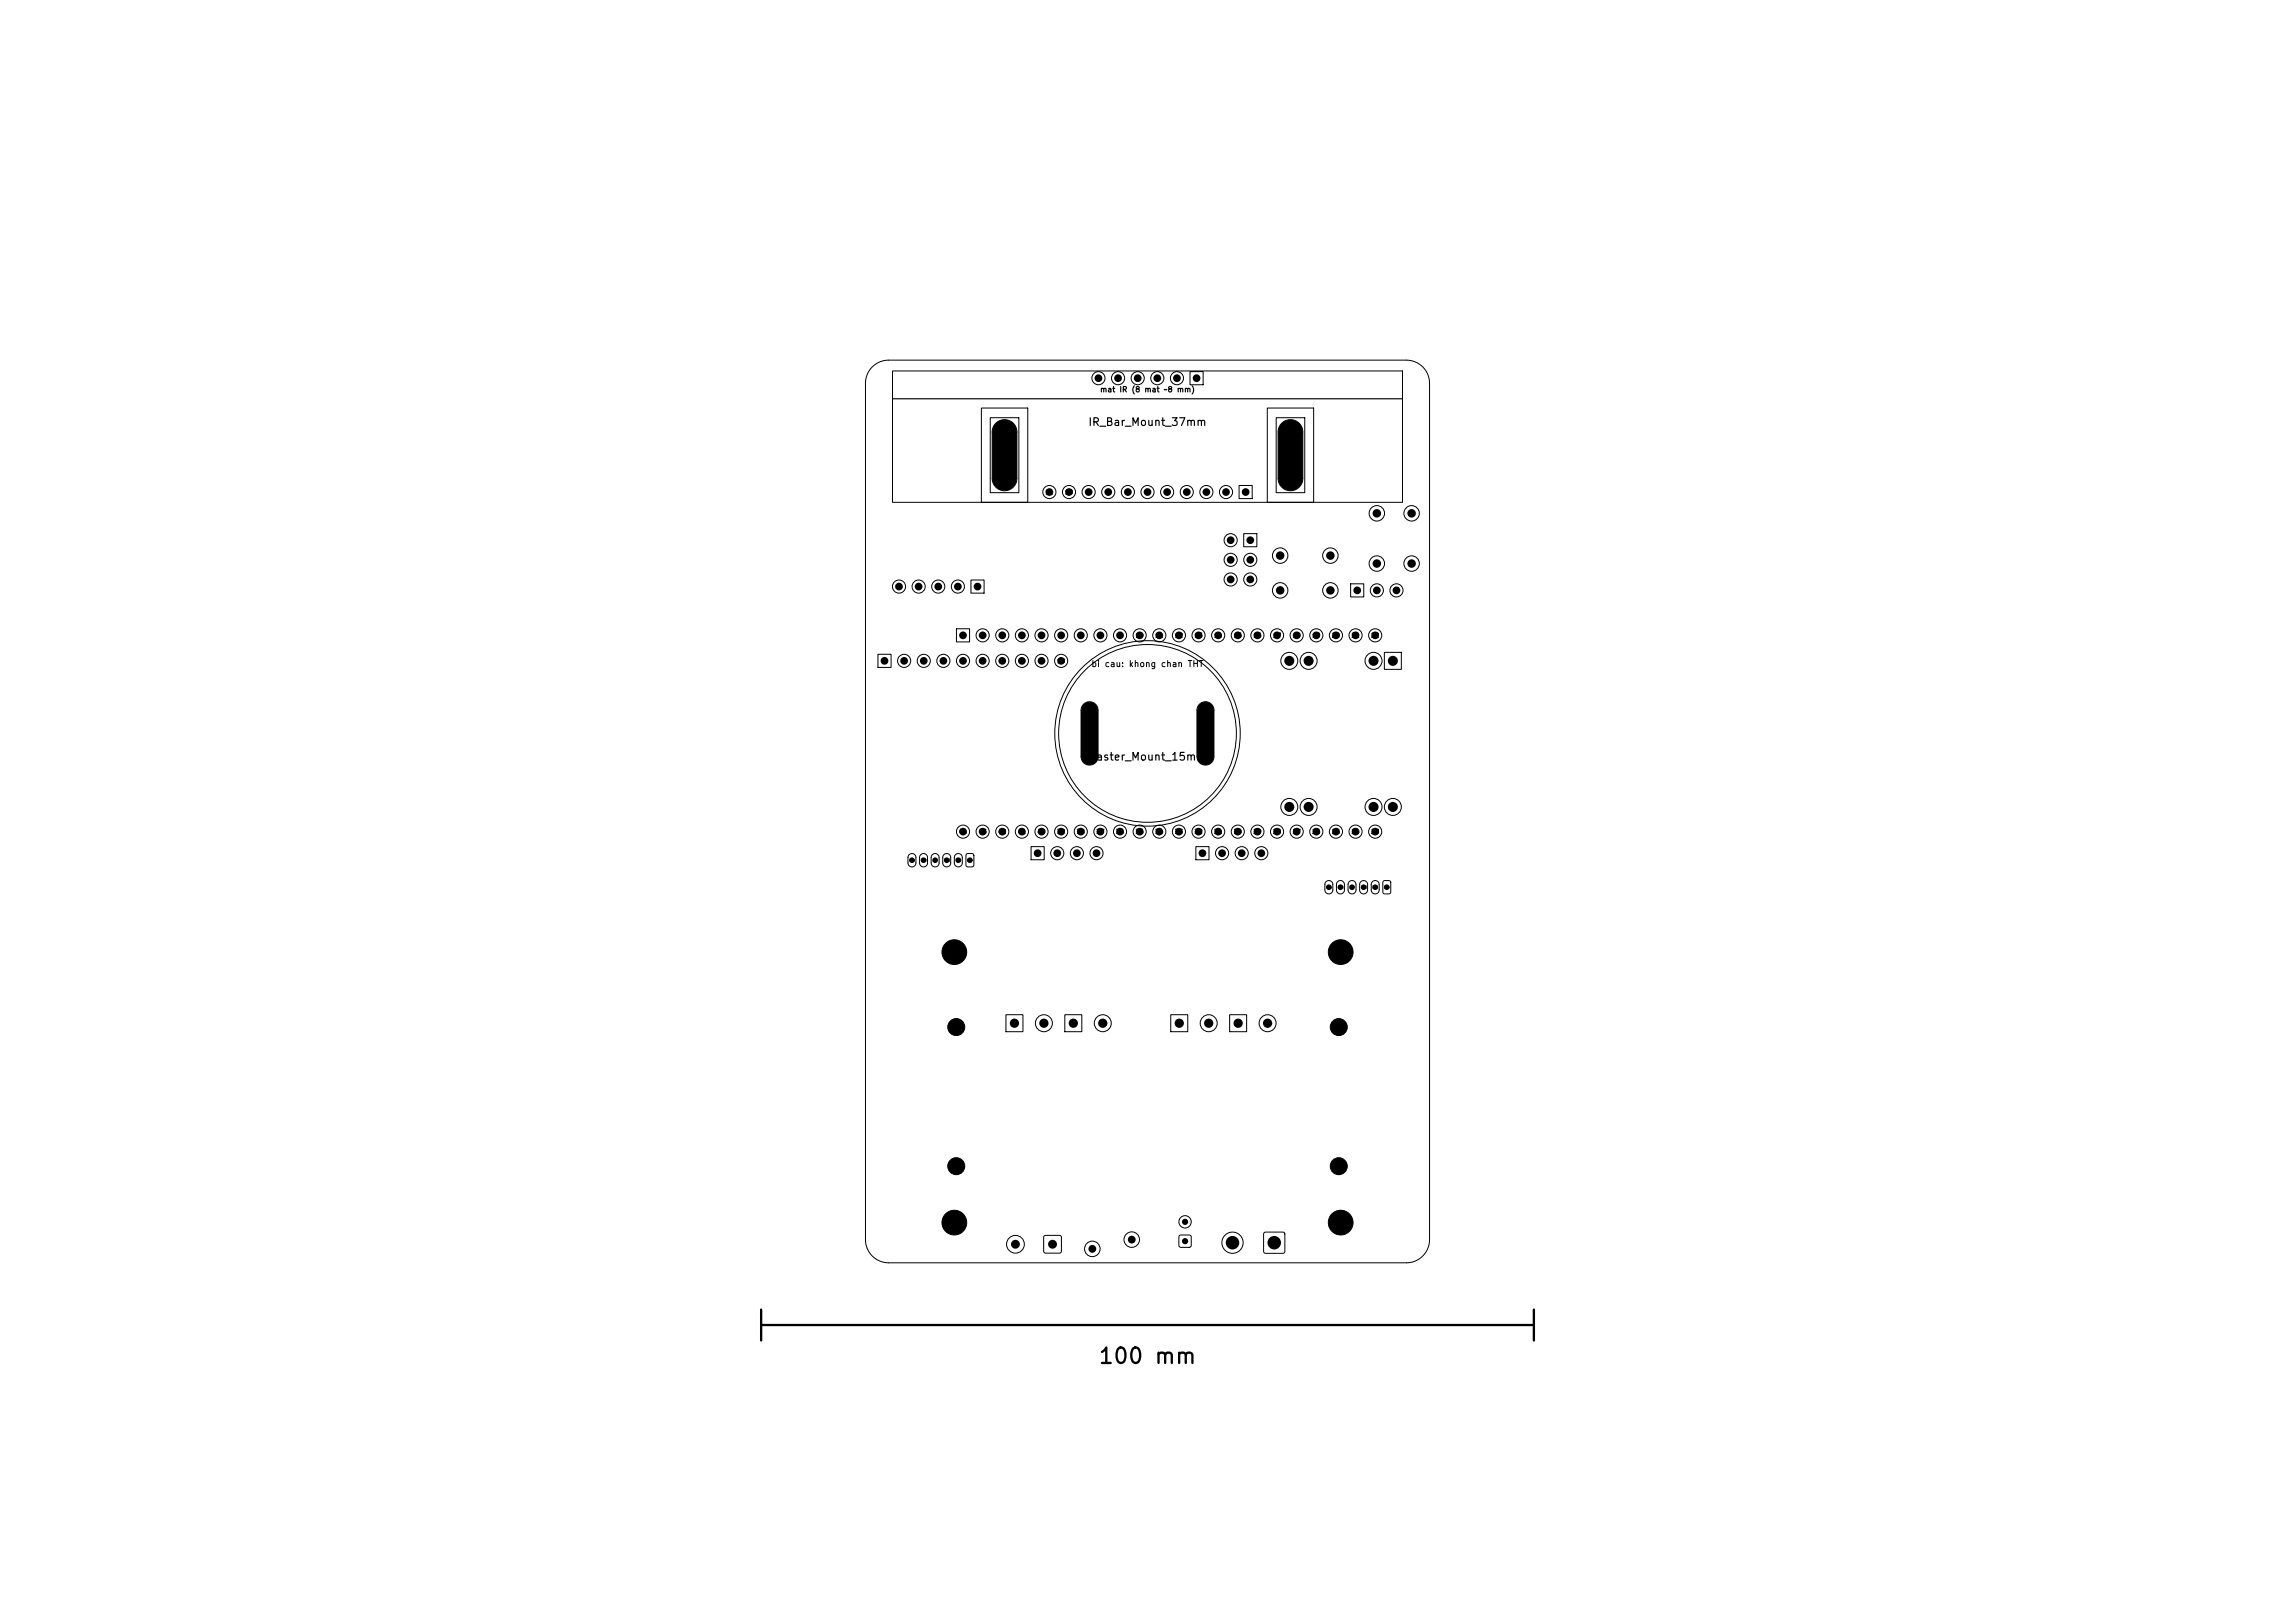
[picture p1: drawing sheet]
<svg xmlns="http://www.w3.org/2000/svg" width="297mm" height="210mm" viewBox="0 0 297 210" stroke-linecap="round" stroke-linejoin="round" font-family="sans-serif">
<defs><g id="words">
<text font-size="2" x="142" y="177">100 mm</text>
<g font-size="1">
<text x="140.8" y="55.4">IR_Bar_Mount_37mm</text>
<text x="140.8" y="98.7">Caster_Mount_15mm</text>
</g>
<g font-size=".9">
<text x="159" y="161.5">2</text>
<text x="164.4" y="161.5">1</text>
</g>
<g font-size=".8">
<text x="141.2" y="86.5">bi cau: khong chan THT</text>
<text x="131" y="161.6">2</text>
<text x="135.8" y="161.6">1</text>
</g>
<g font-size=".7">
<text x="142.3" y="50.9">mat IR (8 mat ~8 mm)</text>
<text x="177.8" y="66.9">1</text>
<text x="182.3" y="66.9">2</text>
<text x="165.3" y="76.9">1</text>
<text x="165.3" y="72.4">2</text>
<text x="171.8" y="76.9">1</text>
<text x="171.8" y="72.4">2</text>
<text x="177.8" y="73.4">1</text>
<text x="182.3" y="73.4">2</text>
<text x="166.4" y="86.1">2</text>
<text x="168.9" y="86.1">2</text>
<text x="177.3" y="86.1">1</text>
<text x="179.8" y="86.1">1</text>
<text x="166.4" y="105">4</text>
<text x="168.9" y="105">4</text>
<text x="177.3" y="105">3</text>
<text x="179.8" y="105">3</text>
<text x="130.9" y="133">5</text>
<text x="134.7" y="133">6</text>
<text x="138.5" y="133">7</text>
<text x="142.3" y="133">8</text>
<text x="152.2" y="133">5</text>
<text x="156" y="133">6</text>
<text x="159.8" y="133">7</text>
<text x="163.6" y="133">8</text>
<text x="146.1" y="160.9">1</text>
<text x="141" y="162.1">2</text>
</g>
<g font-size=".6">
<text x="141.8" y="49.4">6</text>
<text x="144.4" y="49.4">5</text>
<text x="146.9" y="49.4">4</text>
<text x="149.4" y="49.4">3</text>
<text x="152" y="49.4">2</text>
<text x="154.5" y="49.4">1</text>
<text x="135.2" y="64.1">11</text>
<text x="137.7" y="64.1">10</text>
<text x="140.6" y="64.1">9</text>
<text x="143.1" y="64.1">8</text>
<text x="145.6" y="64.1">7</text>
<text x="148.2" y="64.1">6</text>
<text x="150.7" y="64.1">5</text>
<text x="153.3" y="64.1">4</text>
<text x="155.8" y="64.1">3</text>
<text x="158.3" y="64.1">2</text>
<text x="160.9" y="64.1">1</text>
<text x="158.9" y="70.3">2</text>
<text x="161.5" y="70.3">1</text>
<text x="116" y="76.3">5</text>
<text x="118.6" y="76.3">4</text>
<text x="121.1" y="76.3">3</text>
<text x="123.6" y="76.3">2</text>
<text x="126.2" y="76.3">1</text>
<text x="158.9" y="72.9">4</text>
<text x="158.9" y="75.4">6</text>
<text x="161.5" y="72.9">3</text>
<text x="161.5" y="75.4">5</text>
<text x="175.3" y="76.8">1</text>
<text x="177.9" y="76.8">2</text>
<text x="180.4" y="76.8">3</text>
<text x="124.3" y="82.6">1</text>
<text x="126.8" y="82.6">2</text>
<text x="129.4" y="82.6">3</text>
<text x="131.9" y="82.6">4</text>
<text x="134.5" y="82.6">5</text>
<text x="137" y="82.6">6</text>
<text x="139.5" y="82.6">7</text>
<text x="142.1" y="82.6">8</text>
<text x="144.6" y="82.6">9</text>
<text x="146.9" y="82.6">10</text>
<text x="149.4" y="82.6">11</text>
<text x="152" y="82.6">12</text>
<text x="154.5" y="82.6">13</text>
<text x="157" y="82.6">14</text>
<text x="159.6" y="82.6">15</text>
<text x="162.1" y="82.6">16</text>
<text x="164.7" y="82.6">17</text>
<text x="167.2" y="82.6">18</text>
<text x="169.7" y="82.6">19</text>
<text x="172.3" y="82.6">20</text>
<text x="174.8" y="82.6">21</text>
<text x="177.4" y="82.6">22</text>
<text x="114.1" y="85.9">1</text>
<text x="116.7" y="85.9">2</text>
<text x="119.2" y="85.9">3</text>
<text x="121.8" y="85.9">4</text>
<text x="124.3" y="85.9">5</text>
<text x="126.8" y="85.9">6</text>
<text x="129.4" y="85.9">7</text>
<text x="131.9" y="85.9">8</text>
<text x="134.5" y="85.9">9</text>
<text x="136.7" y="85.9">10</text>
<text x="117.6" y="111" transform="rotate(90 117.6 111)">6</text>
<text x="119.1" y="111" transform="rotate(90 119.1 111)">5</text>
<text x="120.6" y="111" transform="rotate(90 120.6 111)">4</text>
<text x="122.1" y="111" transform="rotate(90 122.1 111)">3</text>
<text x="123.6" y="111" transform="rotate(90 123.6 111)">2</text>
<text x="124" y="108">44</text>
<text x="125.1" y="111" transform="rotate(90 125.1 111)">1</text>
<text x="126.6" y="108">43</text>
<text x="129.1" y="108">42</text>
<text x="131.6" y="108">41</text>
<text x="134" y="110.8">1</text>
<text x="134.2" y="108">40</text>
<text x="136.5" y="110.8">2</text>
<text x="136.7" y="108">39</text>
<text x="139" y="110.8">3</text>
<text x="139.3" y="108">38</text>
<text x="141.6" y="110.8">4</text>
<text x="141.8" y="108">37</text>
<text x="144.3" y="108">36</text>
<text x="146.9" y="108">35</text>
<text x="149.4" y="108">34</text>
<text x="152" y="108">33</text>
<text x="154.5" y="108">32</text>
<text x="155.3" y="110.8">1</text>
<text x="157" y="108">31</text>
<text x="157.8" y="110.8">2</text>
<text x="159.6" y="108">30</text>
<text x="160.4" y="110.8">3</text>
<text x="162.1" y="108">29</text>
<text x="162.9" y="110.8">4</text>
<text x="164.7" y="108">28</text>
<text x="167.2" y="108">27</text>
<text x="169.7" y="108">26</text>
<text x="172.3" y="108">25</text>
<text x="174.8" y="108">24</text>
<text x="177.4" y="108">23</text>
<text x="171.5" y="114.5" transform="rotate(90 171.5 114.5)">6</text>
<text x="173" y="114.5" transform="rotate(90 173 114.5)">5</text>
<text x="174.5" y="114.5" transform="rotate(90 174.5 114.5)">4</text>
<text x="176" y="114.5" transform="rotate(90 176 114.5)">3</text>
<text x="177.5" y="114.5" transform="rotate(90 177.5 114.5)">2</text>
<text x="179" y="114.5" transform="rotate(90 179 114.5)">1</text>
</g>
<g font-size=".5">
<text x="153.1" y="161">1</text>
<text x="153.1" y="158.5">2</text>
</g>
</g></defs>
<g fill="none" stroke="#000" stroke-width=".13">
<path d="M112.9 47.5a3 3 0 0 1 2.1-.9h67a3 3 0 0 1 3 3v110.8a3 3 0 0 1-3 3h-67a3 3 0 0 1-3-3v-110.8a3 3 0 0 1 .9-2.1zM115.5 48h66v17h-66zM127 52.8h6v12.2h-6zM128.2 54h3.7v9.7h-3.7zM128.9 54.8a1.6 1.6 0 0 1 1.7-.4 1.6 1.6 0 0 1 1 1.5v6a1.6 1.6 0 0 1-1.6 1.6 1.6 1.6 0 0 1-1.6-1.6v-6.1l.2-.6zM154 48.1h1.7v1.7h-1.7zM164 52.8h6v12.2h-6zM165.2 54h3.7v9.7h-3.7zM165.9 54.8a1.6 1.6 0 0 1 1.7-.4 1.6 1.6 0 0 1 1 1.5v6a1.6 1.6 0 0 1-1.6 1.6 1.6 1.6 0 0 1-1.6-1.6v-6.1l.2-.6zM125.7 75h1.7v1.7h-1.7zM160.4 62.8h1.7v1.7h-1.7zM161 69h1.7v1.7h-1.7z"/>
<path d="M174.8 75.5h1.7v1.7h-1.7zM113.6 84.7h1.7v1.7h-1.7zM123.8 81.4h1.7v1.7h-1.7zM140.2 91.1a1.1 1.1 0 0 1 1.2-.2 1.1 1.1 0 0 1 .7 1v6a1.1 1.1 0 0 1-1.1 1.1 1.1 1.1 0 0 1-1.1-1.1v-6.1l.1-.4zM155.2 91.1a1.1 1.1 0 0 1 1.2-.2 1.1 1.1 0 0 1 .7 1v6a1.1 1.1 0 0 1-1.1 1.1 1.1 1.1 0 0 1-1.1-1.1v-6.1l.1-.4zM179.2 84.4h2.2v2.2h-2.2zM117.7 110.6a.51 .51 0 0 1 .5-.1 .51 .51 0 0 1 .3 .5v.7a.51 .51 0 0 1-.5 .5 .51 .51 0 0 1-.5-.5v-.8zM119.2 110.6a.51 .51 0 0 1 .5-.1 .51 .51 0 0 1 .3 .5v.7a.51 .51 0 0 1-.5 .5 .51 .51 0 0 1-.5-.5v-.8zM120.7 110.6a.51 .51 0 0 1 .5-.1 .51 .51 0 0 1 .3 .5v.7a.51 .51 0 0 1-.5 .5 .51 .51 0 0 1-.5-.5v-.8zM122.2 110.6a.51 .51 0 0 1 .5-.1 .51 .51 0 0 1 .3 .5v.7a.51 .51 0 0 1-.5 .5 .51 .51 0 0 1-.5-.5v-.8zM123.7 110.6a.51 .51 0 0 1 .5-.1 .51 .51 0 0 1 .3 .5v.7a.51 .51 0 0 1-.5 .5 .51 .51 0 0 1-.5-.5v-.8zM125.1 110.5l.7-.1 .2 .2v1.3l-.1 .3h-.6l-.3-.2v-1.3z"/>
<path d="M133.4 109.5h1.7v1.7h-1.7zM154.8 109.5h1.7v1.7h-1.7zM171.6 114.1a.52 .52 0 0 1 .6-.1 .52 .52 0 0 1 .3 .5v.7a.51 .51 0 0 1-.5 .5 .51 .51 0 0 1-.5-.5v-.8zM173.1 114.1a.52 .52 0 0 1 .6-.1 .52 .52 0 0 1 .3 .5v.7a.51 .51 0 0 1-.5 .5 .51 .51 0 0 1-.5-.5v-.8zM174.6 114.1a.52 .52 0 0 1 .6-.1 .52 .52 0 0 1 .3 .5v.7a.51 .51 0 0 1-.5 .5 .51 .51 0 0 1-.5-.5v-.8zM176.1 114.1a.52 .52 0 0 1 .6-.1 .52 .52 0 0 1 .3 .5v.7a.51 .51 0 0 1-.5 .5 .51 .51 0 0 1-.5-.5v-.8zM177.6 114.1a.52 .52 0 0 1 .6-.1 .52 .52 0 0 1 .3 .5v.7a.51 .51 0 0 1-.5 .5 .51 .51 0 0 1-.5-.5v-.8zM179 114l.7-.1 .3 .2v1.3l-.2 .2-.6 .1-.2-.2v-1.3zM130.2 131.3h2.2v2.2h-2.2zM137.8 131.3h2.2v2.2h-2.2zM151.5 131.3h2.2v2.2h-2.2zM159.1 131.3h2.2v2.2h-2.2z"/>
<path d="M135.1 159.9h.2h1.8h.2l.1 .2v1.8l-.1 .2-.2 .1h-1.8l-.2-.1v-.2v-1.8zM152.6 159.9l.2-.1 1.3 .1 .1 .1-.1 1.3-.2 .1-1.3-.1v-.1zM163.6 159.5l.2-.1h2.2l.2 .1 .1 .2v2.2l-.1 .2-.2 .1h-2.2l-.2-.1-.1-.2v-2.2z"/>
<circle cx="142.2" cy="48.9" r=".85"/>
<circle cx="144.7" cy="48.9" r=".85"/>
<circle cx="147.2" cy="48.9" r=".85"/>
<circle cx="149.8" cy="48.9" r=".85"/>
<circle cx="152.3" cy="48.9" r=".85"/>
<circle cx="116.3" cy="75.9" r=".85"/>
<circle cx="118.9" cy="75.9" r=".85"/>
<circle cx="121.4" cy="75.9" r=".85"/>
<circle cx="124" cy="75.9" r=".85"/>
<circle cx="135.8" cy="63.7" r=".85"/>
<circle cx="138.3" cy="63.7" r=".85"/>
<circle cx="140.9" cy="63.7" r=".85"/>
<circle cx="143.4" cy="63.7" r=".85"/>
<circle cx="146" cy="63.7" r=".85"/>
<circle cx="148.5" cy="63.7" r=".85"/>
<circle cx="151" cy="63.7" r=".85"/>
<circle cx="153.6" cy="63.7" r=".85"/>
<circle cx="156.1" cy="63.7" r=".85"/>
<circle cx="158.7" cy="63.7" r=".85"/>
<circle cx="159.3" cy="69.9" r=".85"/>
<circle cx="159.3" cy="75" r=".85"/>
<circle cx="159.3" cy="72.4" r=".85"/>
<circle cx="161.8" cy="75" r=".85"/>
<circle cx="161.8" cy="72.4" r=".85"/>
<circle cx="165.7" cy="76.4" r="1"/>
<circle cx="165.7" cy="71.9" r="1"/>
<circle cx="172.2" cy="76.4" r="1"/>
<circle cx="172.2" cy="71.9" r="1"/>
<circle cx="178.2" cy="76.4" r=".85"/>
<circle cx="178.2" cy="66.4" r="1"/>
<circle cx="178.2" cy="72.9" r="1"/>
<circle cx="180.7" cy="76.4" r=".85"/>
<circle cx="182.7" cy="66.4" r="1"/>
<circle cx="182.7" cy="72.9" r="1"/>
<circle cx="117" cy="85.5" r=".85"/>
<circle cx="119.5" cy="85.5" r=".85"/>
<circle cx="122.1" cy="85.5" r=".85"/>
<circle cx="124.6" cy="85.5" r=".85"/>
<circle cx="127.2" cy="85.5" r=".85"/>
<circle cx="127.2" cy="82.2" r=".85"/>
<circle cx="129.7" cy="85.5" r=".85"/>
<circle cx="129.7" cy="82.2" r=".85"/>
<circle cx="132.2" cy="85.5" r=".85"/>
<circle cx="132.2" cy="82.2" r=".85"/>
<circle cx="134.8" cy="85.5" r=".85"/>
<circle cx="134.8" cy="82.2" r=".85"/>
<circle cx="137.3" cy="85.5" r=".85"/>
<circle cx="137.3" cy="82.2" r=".85"/>
<circle cx="139.9" cy="82.2" r=".85"/>
<circle cx="142.4" cy="82.2" r=".85"/>
<circle cx="144.9" cy="82.2" r=".85"/>
<circle cx="147.5" cy="82.2" r=".85"/>
<circle cx="148.5" cy="94.9" r="12"/>
<circle cx="148.5" cy="94.9" r="11.5"/>
<circle cx="150" cy="82.2" r=".85"/>
<circle cx="152.6" cy="82.2" r=".85"/>
<circle cx="155.1" cy="82.2" r=".85"/>
<circle cx="157.6" cy="82.2" r=".85"/>
<circle cx="160.2" cy="82.2" r=".85"/>
<circle cx="162.7" cy="82.2" r=".85"/>
<circle cx="165.3" cy="82.2" r=".85"/>
<circle cx="166.9" cy="85.5" r="1.1"/>
<circle cx="167.8" cy="82.2" r=".85"/>
<circle cx="169.4" cy="85.5" r="1.1"/>
<circle cx="170.3" cy="82.2" r=".85"/>
<circle cx="172.9" cy="82.2" r=".85"/>
<circle cx="175.4" cy="82.2" r=".85"/>
<circle cx="177.8" cy="85.5" r="1.1"/>
<circle cx="178" cy="82.2" r=".85"/>
<circle cx="124.6" cy="107.6" r=".85"/>
<circle cx="127.2" cy="107.6" r=".85"/>
<circle cx="129.7" cy="107.6" r=".85"/>
<circle cx="132.2" cy="107.6" r=".85"/>
<circle cx="134.8" cy="107.6" r=".85"/>
<circle cx="136.8" cy="110.4" r=".85"/>
<circle cx="137.3" cy="107.6" r=".85"/>
<circle cx="139.4" cy="110.4" r=".85"/>
<circle cx="139.9" cy="107.6" r=".85"/>
<circle cx="141.9" cy="110.4" r=".85"/>
<circle cx="142.4" cy="107.6" r=".85"/>
<circle cx="144.9" cy="107.6" r=".85"/>
<circle cx="147.5" cy="107.6" r=".85"/>
<circle cx="150" cy="107.6" r=".85"/>
<circle cx="152.6" cy="107.6" r=".85"/>
<circle cx="155.1" cy="107.6" r=".85"/>
<circle cx="157.6" cy="107.6" r=".85"/>
<circle cx="158.2" cy="110.4" r=".85"/>
<circle cx="160.2" cy="107.6" r=".85"/>
<circle cx="160.7" cy="110.4" r=".85"/>
<circle cx="162.7" cy="107.6" r=".85"/>
<circle cx="163.2" cy="110.4" r=".85"/>
<circle cx="165.3" cy="107.6" r=".85"/>
<circle cx="166.9" cy="104.4" r="1.1"/>
<circle cx="167.8" cy="107.6" r=".85"/>
<circle cx="169.4" cy="104.4" r="1.1"/>
<circle cx="170.3" cy="107.6" r=".85"/>
<circle cx="172.9" cy="107.6" r=".85"/>
<circle cx="175.4" cy="107.6" r=".85"/>
<circle cx="177.8" cy="104.4" r="1.1"/>
<circle cx="178" cy="107.6" r=".85"/>
<circle cx="180.3" cy="104.4" r="1.1"/>
<circle cx="123.5" cy="123.2" r="1.6"/>
<circle cx="123.8" cy="132.9" r="1.1"/>
<circle cx="135.1" cy="132.4" r="1.1"/>
<circle cx="142.7" cy="132.4" r="1.1"/>
<circle cx="156.4" cy="132.4" r="1.1"/>
<circle cx="164" cy="132.4" r="1.1"/>
<circle cx="173.3" cy="132.9" r="1.1"/>
<circle cx="173.5" cy="123.2" r="1.6"/>
<circle cx="123.5" cy="158.2" r="1.6"/>
<circle cx="123.8" cy="150.9" r="1.1"/>
<circle cx="153.4" cy="158.1" r=".8"/>
<circle cx="173.3" cy="150.9" r="1.1"/>
<circle cx="173.5" cy="158.2" r="1.6"/>
<circle cx="131.4" cy="161" r="1.15"/>
<circle cx="141.4" cy="161.6" r="1"/>
<circle cx="146.5" cy="160.4" r="1"/>
<circle cx="159.5" cy="160.8" r="1.37"/>
</g>
<path d="M115.5 51.6h66" fill="none" stroke="#000" stroke-width=".15"/>
<path d="M98.5 171.5h100M98.5 169.5v4M198.5 169.5v4" fill="none" stroke="#000" stroke-width=".3"/>
<g fill="#000">
<circle cx="142.2" cy="48.9" r=".5"/>
<circle cx="144.7" cy="48.9" r=".5"/>
<circle cx="147.2" cy="48.9" r=".5"/>
<circle cx="149.8" cy="48.9" r=".5"/>
<circle cx="152.3" cy="48.9" r=".5"/>
<circle cx="154.9" cy="48.9" r=".5"/>
<circle cx="116.3" cy="75.9" r=".5"/>
<circle cx="118.9" cy="75.9" r=".5"/>
<circle cx="121.4" cy="75.9" r=".5"/>
<circle cx="124" cy="75.9" r=".5"/>
<circle cx="126.5" cy="75.9" r=".5"/>
<circle cx="135.8" cy="63.7" r=".5"/>
<circle cx="138.3" cy="63.7" r=".5"/>
<circle cx="140.9" cy="63.7" r=".5"/>
<circle cx="143.4" cy="63.7" r=".5"/>
<circle cx="146" cy="63.7" r=".5"/>
<circle cx="148.5" cy="63.7" r=".5"/>
<circle cx="151" cy="63.7" r=".5"/>
<circle cx="153.6" cy="63.7" r=".5"/>
<circle cx="156.1" cy="63.7" r=".5"/>
<circle cx="158.7" cy="63.7" r=".5"/>
<circle cx="159.3" cy="69.9" r=".5"/>
<circle cx="159.3" cy="72.4" r=".5"/>
<circle cx="159.3" cy="75" r=".5"/>
<circle cx="161.2" cy="63.7" r=".5"/>
<circle cx="161.8" cy="75" r=".5"/>
<circle cx="161.8" cy="72.4" r=".5"/>
<circle cx="161.8" cy="69.9" r=".5"/>
<circle cx="165.7" cy="71.9" r=".55"/>
<circle cx="165.7" cy="76.4" r=".55"/>
<circle cx="172.2" cy="71.9" r=".55"/>
<circle cx="172.2" cy="76.4" r=".55"/>
<circle cx="175.6" cy="76.4" r=".5"/>
<circle cx="178.2" cy="72.9" r=".55"/>
<circle cx="178.2" cy="66.4" r=".55"/>
<circle cx="178.2" cy="76.4" r=".5"/>
<circle cx="180.7" cy="76.4" r=".5"/>
<circle cx="182.7" cy="72.9" r=".55"/>
<circle cx="182.7" cy="66.4" r=".55"/>
<circle cx="114.5" cy="85.5" r=".5"/>
<circle cx="117" cy="85.5" r=".5"/>
<circle cx="119.5" cy="85.5" r=".5"/>
<circle cx="122.1" cy="85.5" r=".5"/>
<circle cx="124.6" cy="82.2" r=".5"/>
<circle cx="124.6" cy="85.5" r=".5"/>
<circle cx="127.2" cy="82.2" r=".5"/>
<circle cx="127.2" cy="85.5" r=".5"/>
<circle cx="129.7" cy="85.5" r=".5"/>
<circle cx="129.7" cy="82.2" r=".5"/>
<circle cx="132.2" cy="85.5" r=".5"/>
<circle cx="132.2" cy="82.2" r=".5"/>
<circle cx="134.8" cy="85.5" r=".5"/>
<circle cx="134.8" cy="82.2" r=".5"/>
<circle cx="137.3" cy="85.5" r=".5"/>
<circle cx="137.3" cy="82.2" r=".5"/>
<circle cx="139.9" cy="82.2" r=".5"/>
<circle cx="142.4" cy="82.2" r=".5"/>
<circle cx="144.9" cy="82.2" r=".5"/>
<circle cx="147.5" cy="82.2" r=".5"/>
<circle cx="150" cy="82.2" r=".5"/>
<circle cx="152.6" cy="82.2" r=".5"/>
<circle cx="155.1" cy="82.2" r=".5"/>
<circle cx="157.6" cy="82.2" r=".5"/>
<circle cx="160.2" cy="82.2" r=".5"/>
<circle cx="162.7" cy="82.2" r=".5"/>
<circle cx="165.3" cy="82.2" r=".5"/>
<circle cx="166.9" cy="85.5" r=".65"/>
<circle cx="167.8" cy="82.2" r=".5"/>
<circle cx="169.4" cy="85.5" r=".65"/>
<circle cx="170.3" cy="82.2" r=".5"/>
<circle cx="172.9" cy="82.2" r=".5"/>
<circle cx="175.4" cy="82.2" r=".5"/>
<circle cx="177.8" cy="85.5" r=".65"/>
<circle cx="178" cy="82.2" r=".5"/>
<circle cx="180.3" cy="85.5" r=".65"/>
<circle cx="118" cy="111.3" r=".36"/>
<circle cx="119.5" cy="111.3" r=".36"/>
<circle cx="121" cy="111.3" r=".36"/>
<circle cx="122.5" cy="111.3" r=".36"/>
<circle cx="124" cy="111.3" r=".36"/>
<circle cx="124.6" cy="107.6" r=".5"/>
<circle cx="125.5" cy="111.3" r=".36"/>
<circle cx="127.2" cy="107.6" r=".5"/>
<circle cx="129.7" cy="107.6" r=".5"/>
<circle cx="132.2" cy="107.6" r=".5"/>
<circle cx="134.3" cy="110.4" r=".5"/>
<circle cx="134.8" cy="107.6" r=".5"/>
<circle cx="136.8" cy="110.4" r=".5"/>
<circle cx="137.3" cy="107.6" r=".5"/>
<circle cx="139.4" cy="110.4" r=".5"/>
<circle cx="139.9" cy="107.6" r=".5"/>
<circle cx="141.9" cy="110.4" r=".5"/>
<circle cx="142.4" cy="107.6" r=".5"/>
<circle cx="144.9" cy="107.6" r=".5"/>
<circle cx="147.5" cy="107.6" r=".5"/>
<circle cx="150" cy="107.6" r=".5"/>
<circle cx="152.6" cy="107.6" r=".5"/>
<circle cx="155.1" cy="107.6" r=".5"/>
<circle cx="155.6" cy="110.4" r=".5"/>
<circle cx="157.6" cy="107.6" r=".5"/>
<circle cx="158.2" cy="110.4" r=".5"/>
<circle cx="160.2" cy="107.6" r=".5"/>
<circle cx="160.7" cy="110.4" r=".5"/>
<circle cx="162.7" cy="107.6" r=".5"/>
<circle cx="163.2" cy="110.4" r=".5"/>
<circle cx="165.3" cy="107.6" r=".5"/>
<circle cx="166.9" cy="104.4" r=".65"/>
<circle cx="167.8" cy="107.6" r=".5"/>
<circle cx="169.4" cy="104.4" r=".65"/>
<circle cx="170.3" cy="107.6" r=".5"/>
<circle cx="172" cy="114.8" r=".36"/>
<circle cx="172.9" cy="107.6" r=".5"/>
<circle cx="173.5" cy="114.8" r=".36"/>
<circle cx="175" cy="114.8" r=".36"/>
<circle cx="175.4" cy="107.6" r=".5"/>
<circle cx="176.5" cy="114.8" r=".36"/>
<circle cx="177.8" cy="104.4" r=".65"/>
<circle cx="178" cy="107.6" r=".5"/>
<circle cx="178" cy="114.8" r=".36"/>
<circle cx="179.5" cy="114.8" r=".36"/>
<circle cx="180.3" cy="104.4" r=".65"/>
<circle cx="123.5" cy="123.2" r="1.6"/>
<circle cx="123.8" cy="132.9" r="1.1"/>
<circle cx="131.3" cy="132.4" r=".6"/>
<circle cx="135.1" cy="132.4" r=".6"/>
<circle cx="138.9" cy="132.4" r=".6"/>
<circle cx="142.7" cy="132.4" r=".6"/>
<circle cx="152.6" cy="132.4" r=".6"/>
<circle cx="156.4" cy="132.4" r=".6"/>
<circle cx="160.2" cy="132.4" r=".6"/>
<circle cx="164" cy="132.4" r=".6"/>
<circle cx="173.3" cy="132.9" r="1.1"/>
<circle cx="173.5" cy="123.2" r="1.6"/>
<circle cx="123.5" cy="158.2" r="1.6"/>
<circle cx="123.8" cy="150.9" r="1.1"/>
<circle cx="153.4" cy="158.1" r=".4"/>
<circle cx="173.3" cy="150.9" r="1.1"/>
<circle cx="173.5" cy="158.2" r="1.6"/>
<circle cx="131.4" cy="161" r=".58"/>
<circle cx="136.2" cy="161" r=".57"/>
<circle cx="141.4" cy="161.6" r=".51"/>
<circle cx="146.5" cy="160.4" r=".5"/>
<circle cx="153.4" cy="160.6" r=".4"/>
<circle cx="159.5" cy="160.8" r=".87"/>
<circle cx="164.9" cy="160.8" r=".87"/>
</g>
<path d="M130 55.9v6M167 55.9v6" fill="none" stroke="#000" stroke-width="3.2"/>
<path d="M141 91.9v6M156 91.9v6" fill="none" stroke="#000" stroke-width="2.2"/>
<use href="#words"/>
</svg>
